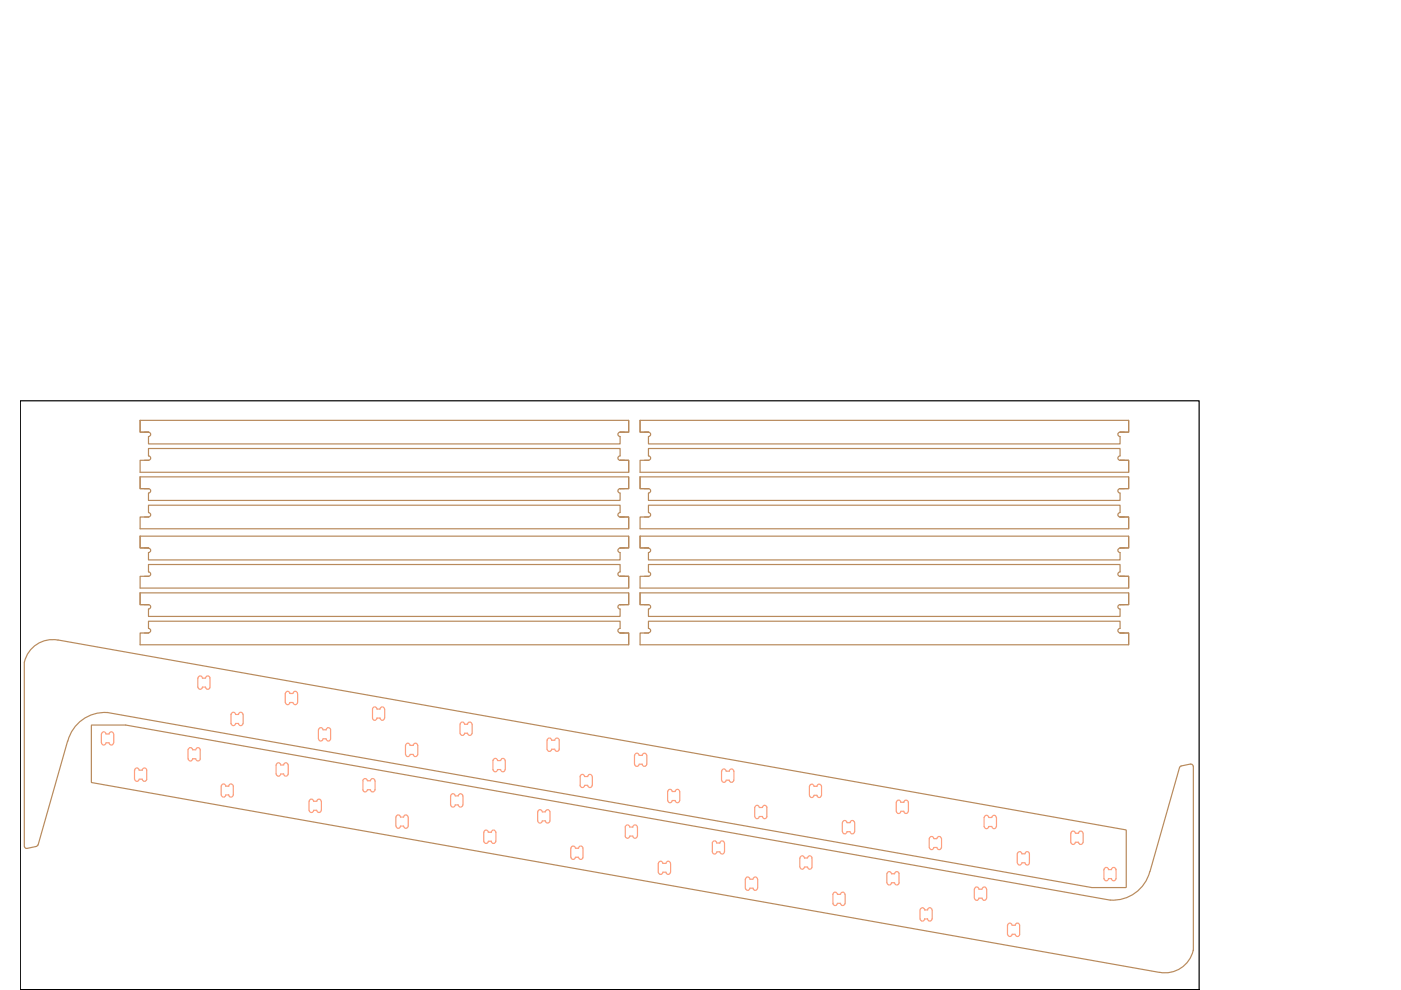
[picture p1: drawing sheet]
<svg xmlns="http://www.w3.org/2000/svg" width="297mm" height="210mm" viewBox="0 0 297 210" stroke-linecap="round" stroke-linejoin="round" font-family="sans-serif">
<!-- layer: Livello 1 -->
<path d="M6.8 209.9h-2.5h249.9v-124.9h-249.9v124.9h249.9" fill="none" stroke="#000" stroke-width=".25"/>
<g fill="none" stroke="#b88a5c" stroke-width=".25">
<path d="M30.6 97.6h.9M30.6 91.6h.9M31.5 91.6a.47 .47 0 0 1 .4 .5 .47 .47 0 0 1-.4 .5v1.5h100v-1.5a.47 .47 0 0 1-.5-.5 .47 .47 0 0 1 .5-.5M131.5 97.6a.47 .47 0 0 1-.5-.5 .47 .47 0 0 1 .5-.4v-1.6h-100v1.6a.47 .47 0 0 1 .4 .4 .47 .47 0 0 1-.4 .5M131.5 97.6h1.8v2.5M131.5 97.6h.9M131.5 91.6h.9M131.5 97.6h1.8v2.5h-103.6v-2.5h1.8M131.5 91.6h1.8v-2.5h-103.6v2.5h1.8M133.3 89.1v2.5h-1.8M136.6 97.6h.9M136.6 91.6h.9"/>
<path d="M137.5 91.6a.47 .47 0 0 1 .5 .5 .47 .47 0 0 1-.5 .5v1.5h100v-1.5a.47 .47 0 0 1-.5-.5 .47 .47 0 0 1 .5-.5M237.5 97.6a.47 .47 0 0 1-.5-.5 .47 .47 0 0 1 .5-.4v-1.6h-100v1.6a.47 .47 0 0 1 .5 .4 .47 .47 0 0 1-.5 .5M237.5 97.6h1.8v2.5M237.5 97.6h.9M237.5 91.6h.9M237.5 97.6h1.8v2.5h-103.6v-2.5h1.8M237.5 91.6h1.8v-2.5h-103.6v2.5h1.8M239.3 89.1v2.5h-1.8M30.6 109.6h.9M30.6 103.6h.9M31.5 109.6h-1.8v2.5h103.6v-2.5h-1.8M31.5 109.6a.49 .49 0 0 0 .4-.5 .49 .49 0 0 0-.4-.5v-1.5h100v1.5a.49 .49 0 0 0-.5 .5 .49 .49 0 0 0 .5 .5"/>
<path d="M31.5 103.6a.47 .47 0 0 1 .4 .5 .47 .47 0 0 1-.4 .4M31.5 116.2a.47 .47 0 0 1 .4 .5 .47 .47 0 0 1-.4 .5v1.5h100v-1.5a.47 .47 0 0 1-.5-.5 .47 .47 0 0 1 .5-.5M31.5 104.6v1.5h100v-1.5M131.5 109.6h1.8v2.5M131.5 103.6a.47 .47 0 0 0-.5 .5 .47 .47 0 0 0 .5 .4M131.5 109.6h.9M131.5 103.6h.9M131.5 116.2h.9M131.5 103.6h1.8v-2.5h-103.6v2.5h1.8M131.5 116.2h1.8v-2.5h-103.6v2.5h1.8h-.9M133.3 101.1v2.5h-1.8M133.3 113.7v2.5h-1.8"/>
<path d="M136.6 109.6h.9M136.6 103.6h.9M137.5 109.6h-1.8v2.5h103.6v-2.5h-1.8M137.5 109.6a.49 .49 0 0 0 .5-.5 .49 .49 0 0 0-.5-.5v-1.5h100v1.5a.49 .49 0 0 0-.5 .5 .49 .49 0 0 0 .5 .5M137.5 104.6v1.5h100v-1.5M137.5 103.6a.47 .47 0 0 1 .5 .5 .47 .47 0 0 1-.5 .4M137.5 116.2a.47 .47 0 0 1 .5 .5 .47 .47 0 0 1-.5 .5v1.5h100v-1.5a.47 .47 0 0 1-.5-.5 .47 .47 0 0 1 .5-.5M237.5 109.6h1.8v2.5M237.5 103.6a.47 .47 0 0 0-.5 .5 .47 .47 0 0 0 .5 .4M237.5 109.6h.9M237.5 103.6h.9M237.5 116.2h.9"/>
<path d="M237.5 103.6h1.8v-2.5h-103.6v2.5h1.8M237.5 116.2h1.8v-2.5h-103.6v2.5h1.8h-.9M239.3 101.1v2.5h-1.8M239.3 113.7v2.5h-1.8M30.6 134.2h.9h-1.8v2.5h103.6v-2.5h-1.8M30.6 122.2h.9M30.6 128.2h.9M31.5 122.2h-1.8v2.5h103.6v-2.5h-1.8M31.5 122.2a.47 .47 0 0 0 .4-.5 .47 .47 0 0 0-.4-.4v-1.6h100v1.6a.47 .47 0 0 0-.5 .4 .47 .47 0 0 0 .5 .5M31.5 134.2a.47 .47 0 0 0 .4-.5 .47 .47 0 0 0-.4-.5v-1.5h100v1.5a.47 .47 0 0 0-.5 .5 .47 .47 0 0 0 .5 .5M31.5 128.2a.47 .47 0 0 1 .4 .5 .47 .47 0 0 1-.4 .4v1.6h100v-1.6a.47 .47 0 0 1-.5-.4 .47 .47 0 0 1 .5-.5M131.5 122.2h1.8v2.5"/>
<path d="M131.5 134.2h1.8v2.5M131.5 122.2h.9M131.5 134.2h.9M131.5 128.2h.9M131.5 128.2h1.8v-2.5h-103.6v2.5h1.8M133.3 125.7v2.5h-1.8M136.6 134.2h.9h-1.8v2.5h103.6v-2.5h-1.8M136.6 122.2h.9M136.6 128.2h.9M137.5 122.2h-1.8v2.5h103.6v-2.5h-1.8M137.5 122.2a.47 .47 0 0 0 .5-.5 .47 .47 0 0 0-.5-.4v-1.6h100v1.6a.47 .47 0 0 0-.5 .4 .47 .47 0 0 0 .5 .5M137.5 134.2a.47 .47 0 0 0 .5-.5 .47 .47 0 0 0-.5-.5v-1.5h100v1.5a.47 .47 0 0 0-.5 .5 .47 .47 0 0 0 .5 .5"/>
<path d="M137.5 128.2a.47 .47 0 0 1 .5 .5 .47 .47 0 0 1-.5 .4v1.6h100v-1.6a.47 .47 0 0 1-.5-.4 .47 .47 0 0 1 .5-.5M237.5 122.2h1.8v2.5M237.5 134.2h1.8v2.5M237.5 122.2h.9M237.5 134.2h.9M237.5 128.2h.9M237.5 128.2h1.8v-2.5h-103.6v2.5h1.8M239.3 125.7v2.5h-1.8M5.2 140.4v39.1M5.2 140.4a6.2 6.2 0 0 1 7.1-4.7l226.4 40.3 .1 12.1-7.3 .1-208.8-37.1a8.1 8.1 0 0 0-8.3 6M14.3 157.1l-6.2 22.1M8 179.2l-.3 .3-2 .4-.3-.1-.2-.3"/>
<path d="M250.1 162.7l-6.3 22.1M252.5 162l-2.1 .4-.3 .3M252.5 162l.3 .1 .2 .3v39.1M235.4 190.9l-208.7-37.2-7.3 .1v12.1l226.5 40.3M243.8 184.8a8.1 8.1 0 0 1-8.4 6M253 201.5a6.1 6.1 0 0 1-7.1 4.7"/>
</g>
<g fill="none" stroke="#ff9f7f" stroke-width=".25">
<path d="M21.5 155.6v1.9M21.5 157.5a.47 .47 0 0 0 .5 .5 .47 .47 0 0 0 .5-.5M21.5 155.6a.47 .47 0 0 1 .5-.4 .47 .47 0 0 1 .5 .4M22.5 155.6h.6M22.5 157.5h.6M23.1 157.5a.47 .47 0 0 0 .5 .5 .47 .47 0 0 0 .5-.5M23.1 155.6a.47 .47 0 0 1 .5-.4 .47 .47 0 0 1 .5 .4M24.1 155.6v1.9M39.9 159v1.9M39.9 159a.47 .47 0 0 1 .5-.5 .47 .47 0 0 1 .4 .5M40.9 159h.6M41.5 159a.47 .47 0 0 1 .5-.5 .47 .47 0 0 1 .4 .5v1.9a.47 .47 0 0 1-.4 .4 .47 .47 0 0 1-.5-.4"/>
<path d="M41.9 143.8v1.9M42 143.8a.49 .49 0 0 1 .5-.5 .49 .49 0 0 1 .5 .5h.6a.47 .47 0 0 1 .5-.5 .47 .47 0 0 1 .4 .5v1.9a.49 .49 0 0 1-.5 .4 .49 .49 0 0 1-.5-.4h-.6a.47 .47 0 0 1-.5 .4 .47 .47 0 0 1-.4-.4M49 151.5v1.9M49 153.4a.47 .47 0 0 0 .5 .5 .47 .47 0 0 0 .4-.5h.7a.47 .47 0 0 0 .4 .5 .47 .47 0 0 0 .5-.5M49 151.5a.47 .47 0 0 1 .5-.5 .47 .47 0 0 1 .4 .5h.7a.47 .47 0 0 1 .4-.5 .47 .47 0 0 1 .5 .5M51.5 151.5v1.9M60.5 147v1.9M60.5 148.9a.47 .47 0 0 0 .5 .5 .47 .47 0 0 0 .5-.5M60.5 147a.47 .47 0 0 1 .5-.4 .47 .47 0 0 1 .5 .4M61.5 148.9h.6M61.5 147h.6M62.1 147a.47 .47 0 0 1 .5-.4 .47 .47 0 0 1 .5 .4"/>
<path d="M62.1 148.9a.47 .47 0 0 0 .5 .5 .47 .47 0 0 0 .5-.5M63.1 147v1.9M68.5 154.7a.49 .49 0 0 0-.5-.4 .49 .49 0 0 0-.5 .4v1.9a.47 .47 0 0 0 .5 .5 .47 .47 0 0 0 .5-.5M68.5 156.6h.6M68.5 154.7h.6M69.2 154.7a.47 .47 0 0 1 .4-.4 .47 .47 0 0 1 .5 .4v1.9a.47 .47 0 0 1-.5 .5 .47 .47 0 0 1-.4-.5M81.5 150.3a.49 .49 0 0 0-.5-.4 .49 .49 0 0 0-.5 .4h-.6a.47 .47 0 0 0-.5-.4 .47 .47 0 0 0-.4 .4v1.9a.47 .47 0 0 0 .4 .5 .47 .47 0 0 0 .5-.5h.6a.49 .49 0 0 0 .5 .5 .49 .49 0 0 0 .5-.5M81.6 150.3v1.9M86 158v1.9M86 159.9a.47 .47 0 0 0 .5 .5 .47 .47 0 0 0 .4-.5M86 158a.47 .47 0 0 1 .5-.4 .47 .47 0 0 1 .4 .4M87 159.9h.6"/>
<path d="M87 158h.6M87.6 158a.49 .49 0 0 1 .5-.4 .49 .49 0 0 1 .5 .4l-.1 1.9a.47 .47 0 0 1-.4 .5 .47 .47 0 0 1-.5-.5M97.5 153.6v1.9M97.6 155.5a.47 .47 0 0 0 .4 .4 .47 .47 0 0 0 .5-.4h.6a.47 .47 0 0 0 .5 .4 .47 .47 0 0 0 .5-.4M97.6 153.6a.47 .47 0 0 1 .4-.5 .47 .47 0 0 1 .5 .5h.6a.47 .47 0 0 1 .5-.5 .47 .47 0 0 1 .5 .5M100.1 153.6v1.9M116 156.9v1.9M116 158.8a.47 .47 0 0 0 .5 .5 .47 .47 0 0 0 .5-.5M116 156.9a.47 .47 0 0 1 .5-.4 .47 .47 0 0 1 .5 .4M117 158.8h.6M117 156.9h.6M117.6 156.9a.47 .47 0 0 1 .5-.4 .47 .47 0 0 1 .5 .4v1.9a.47 .47 0 0 1-.5 .5 .47 .47 0 0 1-.5-.5"/>
<path d="M28.5 163.3v1.9M28.6 165.2a.47 .47 0 0 0 .4 .5 .47 .47 0 0 0 .5-.5M28.6 163.3a.47 .47 0 0 1 .4-.5 .47 .47 0 0 1 .5 .5M29.5 163.3h.6M29.5 165.2h.6M30.2 163.3a.47 .47 0 0 1 .4-.5 .47 .47 0 0 1 .5 .5v1.9a.47 .47 0 0 1-.5 .5 .47 .47 0 0 1-.4-.5M39.9 160.9a.47 .47 0 0 0 .5 .4 .47 .47 0 0 0 .4-.4M40.9 160.9h.6M47 166.4a.47 .47 0 0 1 .5-.2 .47 .47 0 0 1 .4 .5h.6a.47 .47 0 0 1 .5-.5 .47 .47 0 0 1 .4 .5v1.8a.47 .47 0 0 1-.4 .5 .47 .47 0 0 1-.5-.5h-.6a.49 .49 0 0 1-.5 .5 .49 .49 0 0 1-.5-.5zM58.5 162.2v1.9M58.6 164.1a.47 .47 0 0 0 .4 .5 .47 .47 0 0 0 .5-.5h.6a.47 .47 0 0 0 .5 .5 .47 .47 0 0 0 .5-.5M58.6 162.2a.47 .47 0 0 1 .4-.5 .47 .47 0 0 1 .5 .5h.6a.47 .47 0 0 1 .5-.5 .47 .47 0 0 1 .5 .5"/>
<path d="M61.1 162.2v1.9M65.5 169.9v1.9M65.6 171.8a.47 .47 0 0 0 .4 .5 .47 .47 0 0 0 .5-.5M65.6 169.9a.47 .47 0 0 1 .4-.5 .47 .47 0 0 1 .5 .5M66.5 169.9h.6M66.5 171.8h.6M67.2 171.8a.47 .47 0 0 0 .4 .5 .47 .47 0 0 0 .5-.5M67.2 169.9a.47 .47 0 0 1 .4-.5 .47 .47 0 0 1 .5 .5M68.1 169.9v1.9M77.9 165.5a.47 .47 0 0 0-.5-.4 .47 .47 0 0 0-.5 .4v1.9a.47 .47 0 0 0 .5 .5 .47 .47 0 0 0 .5-.5M77.9 165.5h.6M77.9 167.4h.6"/>
<path d="M78.6 165.5a.47 .47 0 0 1 .4-.4 .47 .47 0 0 1 .5 .4v1.9a.49 .49 0 0 1-.5 .5 .49 .49 0 0 1-.4-.5M83.9 173.2v1.9M84 175.1a.47 .47 0 0 0 .4 .5 .47 .47 0 0 0 .5-.5M84 173.2a.47 .47 0 0 1 .4-.4 .47 .47 0 0 1 .5 .4M84.9 173.2h.6M84.9 175.1h.6M85.6 175.1a.47 .47 0 0 0 .4 .5 .47 .47 0 0 0 .5-.5M85.6 173.2a.47 .47 0 0 1 .4-.4 .47 .47 0 0 1 .5 .4M86.6 173.2v1.9M95.5 168.8v1.9M95.6 170.7a.49 .49 0 0 0 .5 .4 .49 .49 0 0 0 .4-.4h.7a.47 .47 0 0 0 .4 .4 .47 .47 0 0 0 .5-.4M95.6 168.8a.49 .49 0 0 1 .5-.5 .49 .49 0 0 1 .4 .5h.7a.47 .47 0 0 1 .4-.5 .47 .47 0 0 1 .5 .5"/>
<path d="M98.2 168.8v1.9M102.6 176.5v1.9M102.6 178.4a.47 .47 0 0 0 .5 .4 .47 .47 0 0 0 .4-.4h.7a.47 .47 0 0 0 .4 .4 .47 .47 0 0 0 .5-.4M102.6 176.5a.47 .47 0 0 1 .5-.5 .47 .47 0 0 1 .4 .5h.7a.47 .47 0 0 1 .4-.5 .47 .47 0 0 1 .5 .5M105.1 176.5v1.9M105.5 161.3a.49 .49 0 0 0-.5-.5 .49 .49 0 0 0-.5 .5v1.9a.47 .47 0 0 0 .5 .4 .47 .47 0 0 0 .5-.4M105.5 163.2h.6M105.5 161.3h.6M106.2 163.2a.47 .47 0 0 0 .4 .4 .47 .47 0 0 0 .5-.4M106.2 161.3a.47 .47 0 0 1 .4-.5 .47 .47 0 0 1 .5 .5M107.1 161.3v1.9M115 172.1a.47 .47 0 0 0-.5-.4 .47 .47 0 0 0-.5 .4v1.9a.49 .49 0 0 0 .5 .5 .49 .49 0 0 0 .5-.5"/>
<path d="M115 172.1h.6M115 174h.6M115.6 174a.47 .47 0 0 0 .5 .5 .47 .47 0 0 0 .5-.5M115.6 172.1a.47 .47 0 0 1 .5-.4 .47 .47 0 0 1 .5 .4M116.6 172.1v1.9M121 179.8v2M121.1 179.8a.47 .47 0 0 1 .4-.4 .47 .47 0 0 1 .5 .4M122 179.8h.6M122.7 179.8a.47 .47 0 0 1 .4-.4 .47 .47 0 0 1 .5 .4v2a.47 .47 0 0 1-.5 .4 .47 .47 0 0 1-.4-.4M123.9 164.6a.47 .47 0 0 0-.4-.4 .47 .47 0 0 0-.5 .4v1.9a.47 .47 0 0 0 .5 .5 .47 .47 0 0 0 .4-.5M124 166.5h.6M124 164.6h.6"/>
<path d="M124.6 164.6a.49 .49 0 0 1 .5-.4 .49 .49 0 0 1 .5 .4l-.1 1.9a.47 .47 0 0 1-.4 .5 .47 .47 0 0 1-.5-.5M133.5 175.4a.47 .47 0 0 0-.5-.5 .47 .47 0 0 0-.4 .5v1.9a.47 .47 0 0 0 .4 .4 .47 .47 0 0 0 .5-.4M133.5 175.4h.6M133.5 177.3h.6M134.2 177.3a.47 .47 0 0 0 .4 .4 .47 .47 0 0 0 .5-.4M134.2 175.4a.47 .47 0 0 1 .4-.5 .47 .47 0 0 1 .5 .5M134.5 160.2v1.8M134.6 162a.47 .47 0 0 0 .4 .5 .47 .47 0 0 0 .5-.5M134.6 160.2a.47 .47 0 0 1 .4-.5 .47 .47 0 0 1 .5 .5M135.2 175.4v1.9M135.5 162h.6M135.5 160.2h.6"/>
<path d="M136.2 160.2a.49 .49 0 0 1 .5-.5 .49 .49 0 0 1 .4 .5v1.8a.47 .47 0 0 1-.5 .5 .47 .47 0 0 1-.4-.5M141.5 167.8v1.9M141.6 169.7a.47 .47 0 0 0 .5 .5 .47 .47 0 0 0 .4-.5h.7a.47 .47 0 0 0 .4 .5 .47 .47 0 0 0 .5-.5M141.6 167.8a.47 .47 0 0 1 .5-.4 .47 .47 0 0 1 .4 .4h.7a.47 .47 0 0 1 .4-.4 .47 .47 0 0 1 .5 .4M144.1 167.8v1.9M152 178.7a.47 .47 0 0 0-.5-.4 .47 .47 0 0 0-.5 .4v1.9a.47 .47 0 0 0 .5 .5 .47 .47 0 0 0 .5-.5M152 178.7h.6M152.6 178.7a.47 .47 0 0 1 .5-.4 .47 .47 0 0 1 .5 .4M153 163.5v1.9M153 163.5a.47 .47 0 0 1 .5-.5 .47 .47 0 0 1 .5 .5M153 165.4a.47 .47 0 0 0 .5 .5 .47 .47 0 0 0 .5-.5h.6M153.6 178.7v1.9"/>
<path d="M154 163.5h.6M154.6 163.5a.47 .47 0 0 1 .5-.5 .47 .47 0 0 1 .5 .5M154.6 165.4a.47 .47 0 0 0 .5 .5 .47 .47 0 0 0 .5-.5M155.6 163.5v1.9M160 173.1a.47 .47 0 0 0 .5 .5 .47 .47 0 0 0 .5-.5M161 171.2a.47 .47 0 0 0-.5-.5 .47 .47 0 0 0-.5 .5v1.9M161 173.1h.6M161 171.2h.6M161.7 171.2a.47 .47 0 0 1 .4-.5 .47 .47 0 0 1 .5 .5v1.9a.47 .47 0 0 1-.5 .5 .47 .47 0 0 1-.4-.5M174.1 166.7a.47 .47 0 0 0-.4-.4 .47 .47 0 0 0-.5 .4h-.6a.49 .49 0 0 0-.5-.4 .49 .49 0 0 0-.5 .4v1.9a.47 .47 0 0 0 .5 .5 .47 .47 0 0 0 .5-.5h.6a.47 .47 0 0 0 .5 .5 .47 .47 0 0 0 .4-.5M174.2 166.7v1.9M178.6 174.4v1.9"/>
<path d="M178.6 174.4a.47 .47 0 0 1 .5-.4 .47 .47 0 0 1 .5 .4h.6a.49 .49 0 0 1 .5-.4 .49 .49 0 0 1 .5 .4M178.6 176.3a.47 .47 0 0 0 .5 .5 .47 .47 0 0 0 .5-.5h.6a.49 .49 0 0 0 .5 .5 .49 .49 0 0 0 .5-.5M181.2 174.4v1.9M190 170.1v1.9M190.1 170.1a.47 .47 0 0 1 .4-.5 .47 .47 0 0 1 .5 .5h.6a.47 .47 0 0 1 .5-.5 .47 .47 0 0 1 .5 .5M190.1 172a.47 .47 0 0 0 .4 .5 .47 .47 0 0 0 .5-.5h.6a.47 .47 0 0 0 .5 .5 .47 .47 0 0 0 .5-.5M192.6 170.1v1.9M197 177.8v1.9M197 177.8a.47 .47 0 0 1 .5-.5 .47 .47 0 0 1 .5 .5M197 179.7a.47 .47 0 0 0 .5 .4 .47 .47 0 0 0 .5-.4M198 179.7h.6M198 177.8h.6"/>
<path d="M198.7 177.8a.47 .47 0 0 1 .4-.5 .47 .47 0 0 1 .5 .5M198.7 179.7a.47 .47 0 0 0 .4 .4 .47 .47 0 0 0 .5-.4M199.6 177.8v1.9M208.6 173.3v1.9M208.7 173.3a.47 .47 0 0 1 .5-.4 .47 .47 0 0 1 .4 .4M208.7 175.2a.47 .47 0 0 0 .5 .5 .47 .47 0 0 0 .4-.5M209.7 175.2h.6M209.7 173.3h.6M210.3 173.3a.47 .47 0 0 1 .5-.4 .47 .47 0 0 1 .4 .4M210.3 175.2a.47 .47 0 0 0 .5 .5 .47 .47 0 0 0 .4-.5M211.3 173.3v1.9M227 176.7v1.9"/>
<path d="M227.1 176.7a.47 .47 0 0 1 .4-.5 .47 .47 0 0 1 .5 .5M227.1 178.6a.47 .47 0 0 0 .4 .4 .47 .47 0 0 0 .5-.4M228 178.6h.6M228 176.7h.6M228.7 176.7a.47 .47 0 0 1 .4-.5 .47 .47 0 0 1 .5 .5M228.7 178.6a.47 .47 0 0 0 .4 .4 .47 .47 0 0 0 .5-.4M229.6 176.7v1.9M121.1 181.8a.47 .47 0 0 0 .4 .4 .47 .47 0 0 0 .5-.4h.6M139.6 183.1v1.8M139.6 183.1a.47 .47 0 0 1 .5-.5 .47 .47 0 0 1 .4 .5M139.6 184.9a.47 .47 0 0 0 .5 .5 .47 .47 0 0 0 .4-.5M140.6 183.1h.6"/>
<path d="M140.6 184.9h.6M141.2 183.1a.47 .47 0 0 1 .5-.5 .47 .47 0 0 1 .4 .5l.1 1.8a.49 .49 0 0 1-.5 .5 .49 .49 0 0 1-.5-.5M152 180.6h.6M152.6 180.6a.47 .47 0 0 0 .5 .5 .47 .47 0 0 0 .5-.5M158 186.4v1.9M158.1 186.4a.49 .49 0 0 1 .4-.5 .49 .49 0 0 1 .5 .5h.7a.47 .47 0 0 1 .4-.5 .47 .47 0 0 1 .5 .5M158.1 188.3a.49 .49 0 0 0 .4 .5 .49 .49 0 0 0 .5-.5h.7a.47 .47 0 0 0 .4 .5 .47 .47 0 0 0 .5-.5M160.6 186.4v1.9M169.6 181.9v1.9M169.6 181.9a.49 .49 0 0 1 .5-.4 .49 .49 0 0 1 .5 .4h.6a.47 .47 0 0 1 .5-.4 .47 .47 0 0 1 .5 .4v1.9a.47 .47 0 0 1-.5 .5 .47 .47 0 0 1-.5-.5h-.6a.49 .49 0 0 1-.5 .5 .49 .49 0 0 1-.5-.5M177.5 189.6a.47 .47 0 0 0-.4-.4 .47 .47 0 0 0-.5 .4v1.9a.47 .47 0 0 0 .5 .5 .47 .47 0 0 0 .4-.5M177.6 189.6h.6"/>
<path d="M177.6 191.5h.6M178.2 189.6a.47 .47 0 0 1 .5-.4 .47 .47 0 0 1 .4 .4M178.2 191.5a.47 .47 0 0 0 .5 .5 .47 .47 0 0 0 .4-.5M179.2 189.6v1.9M188 185.3v1.9M188.1 185.3a.47 .47 0 0 1 .4-.5 .47 .47 0 0 1 .5 .5M188.1 187.2a.47 .47 0 0 0 .4 .4 .47 .47 0 0 0 .5-.4M189 185.3h.6M189 187.2h.6M189.7 185.3a.47 .47 0 0 1 .4-.5 .47 .47 0 0 1 .5 .5v1.9a.47 .47 0 0 1-.5 .4 .47 .47 0 0 1-.4-.4M195.1 192.9v1.9M195.1 192.9a.47 .47 0 0 1 .5-.4 .47 .47 0 0 1 .4 .4h.7a.47 .47 0 0 1 .4-.4 .47 .47 0 0 1 .5 .4"/>
<path d="M195.1 194.8a.47 .47 0 0 0 .5 .5 .47 .47 0 0 0 .4-.5h.7a.47 .47 0 0 0 .4 .5 .47 .47 0 0 0 .5-.5M197.6 192.9v1.9M206.6 188.5v1.9M206.6 188.5a.49 .49 0 0 1 .5-.4 .49 .49 0 0 1 .5 .4h.6a.47 .47 0 0 1 .5-.4 .47 .47 0 0 1 .5 .4M206.6 190.4a.49 .49 0 0 0 .5 .5 .49 .49 0 0 0 .5-.5h.6a.47 .47 0 0 0 .5 .5 .47 .47 0 0 0 .5-.5M209.2 188.5v1.9M213.6 196.2v1.9M213.6 196.2a.47 .47 0 0 1 .5-.5 .47 .47 0 0 1 .5 .5M213.6 198.1a.47 .47 0 0 0 .5 .5 .47 .47 0 0 0 .5-.5M214.6 196.2h.6M214.6 198.1h.6M215.3 196.2a.47 .47 0 0 1 .4-.5 .47 .47 0 0 1 .5 .5v1.9a.47 .47 0 0 1-.5 .5 .47 .47 0 0 1-.4-.5"/>
<path d="M215.7 181v1.9M215.7 181a.47 .47 0 0 1 .5-.4 .47 .47 0 0 1 .4 .4M215.7 182.9a.47 .47 0 0 0 .5 .5 .47 .47 0 0 0 .4-.5M216.7 182.9h.6M216.7 181h.6M217.3 181a.47 .47 0 0 1 .5-.4 .47 .47 0 0 1 .5 .4v1.9a.47 .47 0 0 1-.5 .5 .47 .47 0 0 1-.5-.5M236.6 184.4a.47 .47 0 0 0-.5-.5 .47 .47 0 0 0-.4 .5h-.7a.49 .49 0 0 0-.5-.5 .49 .49 0 0 0-.5 .5l.1 1.9a.47 .47 0 0 0 .5 .4 .47 .47 0 0 0 .4-.4h.7a.47 .47 0 0 0 .4 .4 .47 .47 0 0 0 .5-.4M236.6 184.4v1.9"/>
</g>
</svg>
